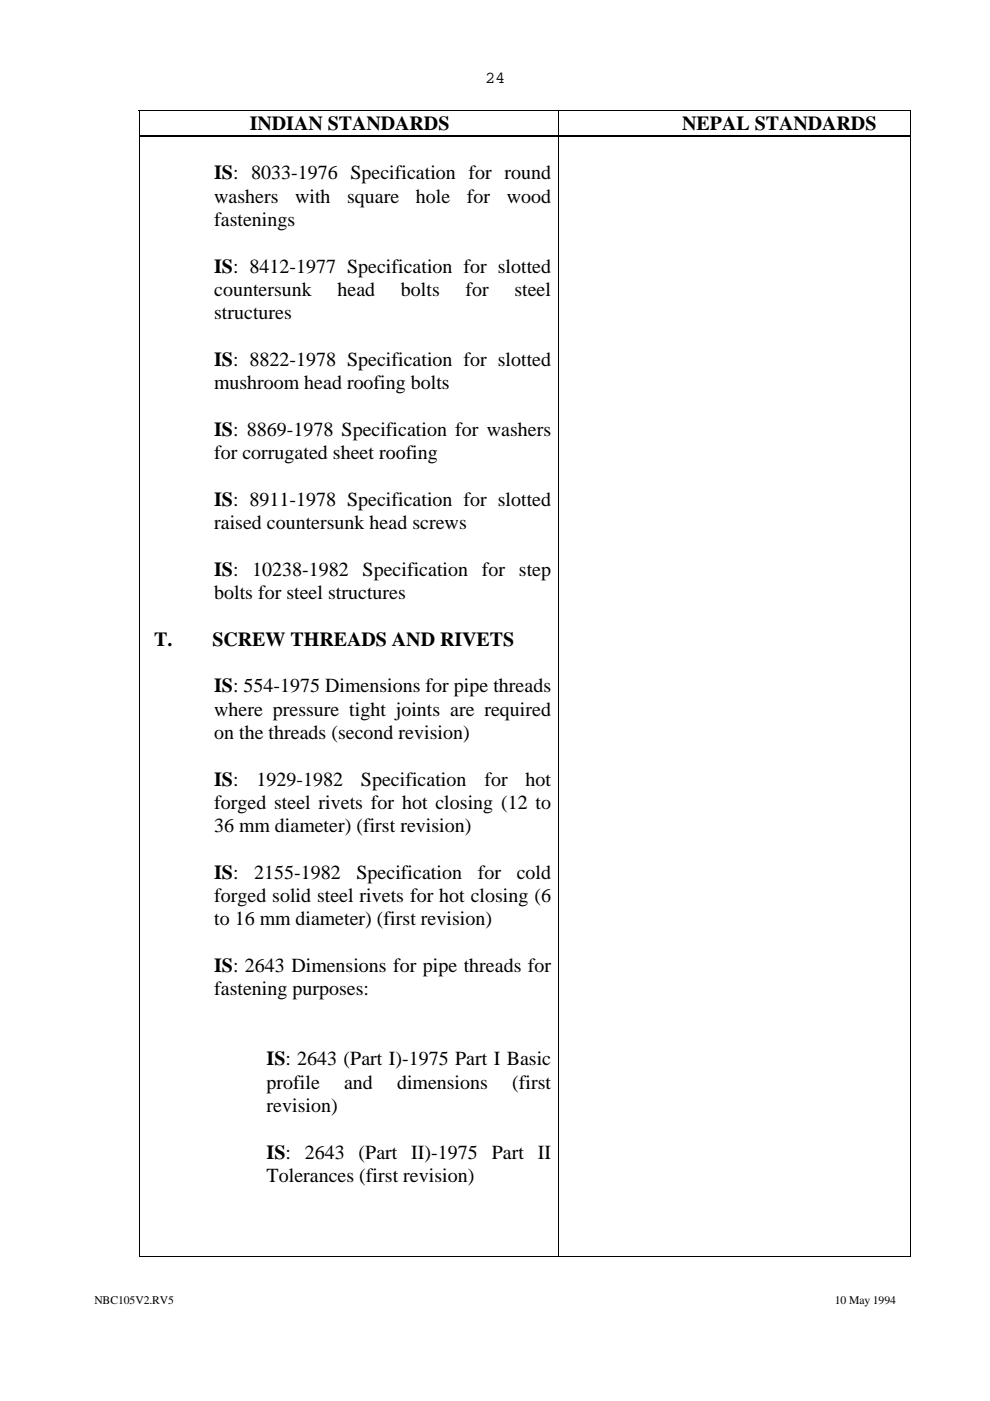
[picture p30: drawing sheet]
<svg xmlns="http://www.w3.org/2000/svg" width="210mm" height="297mm" viewBox="0 0 210 297" stroke-linecap="round" stroke-linejoin="round" font-family="sans-serif">
<defs><g id="words">
<g font-size="4.2">
<text x="53" y="27.6">INDIAN STANDARDS</text>
<text x="144.7" y="27.6">NEPAL STANDARDS</text>
<text x="45.4" y="38">IS: 8033-1976 Specification for round</text>
<text x="45.4" y="43">washers</text>
<text x="45.4" y="47.9">fastenings</text>
<text x="62.6" y="43">with</text>
<text x="73.6" y="43">square</text>
<text x="88.2" y="43">hole</text>
<text x="99" y="43">for</text>
<text x="107.4" y="43">wood</text>
<text x="45.4" y="57.8">IS: 8412-1977 Specification for slotted</text>
<text x="45.4" y="62.7">countersunk</text>
<text x="71.6" y="62.7">head</text>
<text x="85" y="62.7">bolts</text>
<text x="98.7" y="62.7">for</text>
<text x="109.1" y="62.7">steel</text>
<text x="45.4" y="67.7">structures</text>
<text x="45.4" y="77.6">IS: 8822-1978 Specification for slotted</text>
<text x="45.4" y="82.5">mushroom head roofing bolts</text>
<text x="45.4" y="92.4">IS: 8869-1978 Specification for washers</text>
<text x="45.4" y="97.3">for corrugated sheet roofing</text>
<text x="45.4" y="107.3">IS: 8911-1978 Specification for slotted</text>
<text x="45.4" y="112.2">raised countersunk head screws</text>
<text x="45.4" y="122.1">IS: 10238-1982 Specification for step</text>
<text x="45.4" y="127">bolts for steel structures</text>
<text x="32.7" y="136.9">T.</text>
<text x="45" y="136.9">SCREW THREADS AND RIVETS</text>
<text x="45.4" y="146.8">IS: 554-1975 Dimensions for pipe threads</text>
<text x="45.4" y="151.7">where pressure tight joints are required</text>
<text x="45.4" y="156.7">on the threads (second revision)</text>
<text x="45.4" y="166.6">IS:</text>
<text x="54.4" y="166.6">1929-1982</text>
<text x="76.5" y="166.6">Specification</text>
<text x="102.7" y="166.6">for</text>
<text x="111.4" y="166.6">hot</text>
<text x="45.4" y="171.5">forged steel rivets for hot closing (12 to</text>
<text x="45.4" y="176.4">36 mm diameter) (first revision)</text>
<text x="45.4" y="186.3">IS:</text>
<text x="45.4" y="191.3">forged solid steel rivets for hot closing (6</text>
<text x="53.9" y="186.3">2155-1982</text>
<text x="75.6" y="186.3">Specification</text>
<text x="101.3" y="186.3">for</text>
<text x="109.6" y="186.3">cold</text>
<text x="45.4" y="196.2">to 16 mm diameter) (first revision)</text>
<text x="45.4" y="206.1">IS: 2643 Dimensions for pipe threads for</text>
<text x="45.4" y="211">fastening purposes:</text>
<text x="56.5" y="225.9">IS: 2643 (Part I)-1975 Part I Basic</text>
<text x="56.5" y="230.8">profile</text>
<text x="72.9" y="230.8">and</text>
<text x="84.2" y="230.8">dimensions</text>
<text x="108.6" y="230.8">(first</text>
<text x="56.5" y="235.7">revision)</text>
<text x="56.5" y="245.6">IS: 2643 (Part II)-1975 Part II</text>
<text x="56.5" y="250.6">Tolerances (first revision)</text>
</g>
<text font-size="3.5" x="102.9" y="17.5">24</text>
<g font-size="2.5">
<text x="20" y="276.4">NBC105V2.RV5</text>
<text x="177" y="276.4">10 May 1994</text>
</g>
</g></defs>
<path d="M29.4 23.4h.2v.2h-.2zM29.4 28.6h.2v.5h-.2zM118.3 29.1h.2zM118.3 28.6h.6v.1h-.6zM118.3 28.9h.6v.2h-.6zM193 23.4h.1v.2h-.1zM193 28.6h.1v.5h-.1zM193 266.3h.1v.2h-.1z" fill="#000"/>
<g fill="none" stroke="#000" stroke-width=".21">
<path d="M29.4 23.5h163.7M29.5 23.6v5M29.5 29.1v237.4M29.6 28.6h88.7M29.6 29h88.7M118.4 23.6v5M118.4 29.1v237.4M118.9 28.6h74.1M118.9 29h74.1M193 23.6v5M193 29.1v237.4M29.4 266.4h88.9"/>
<path d="M118.5 266.4h74.5"/>
</g>
<use href="#words"/>
</svg>
